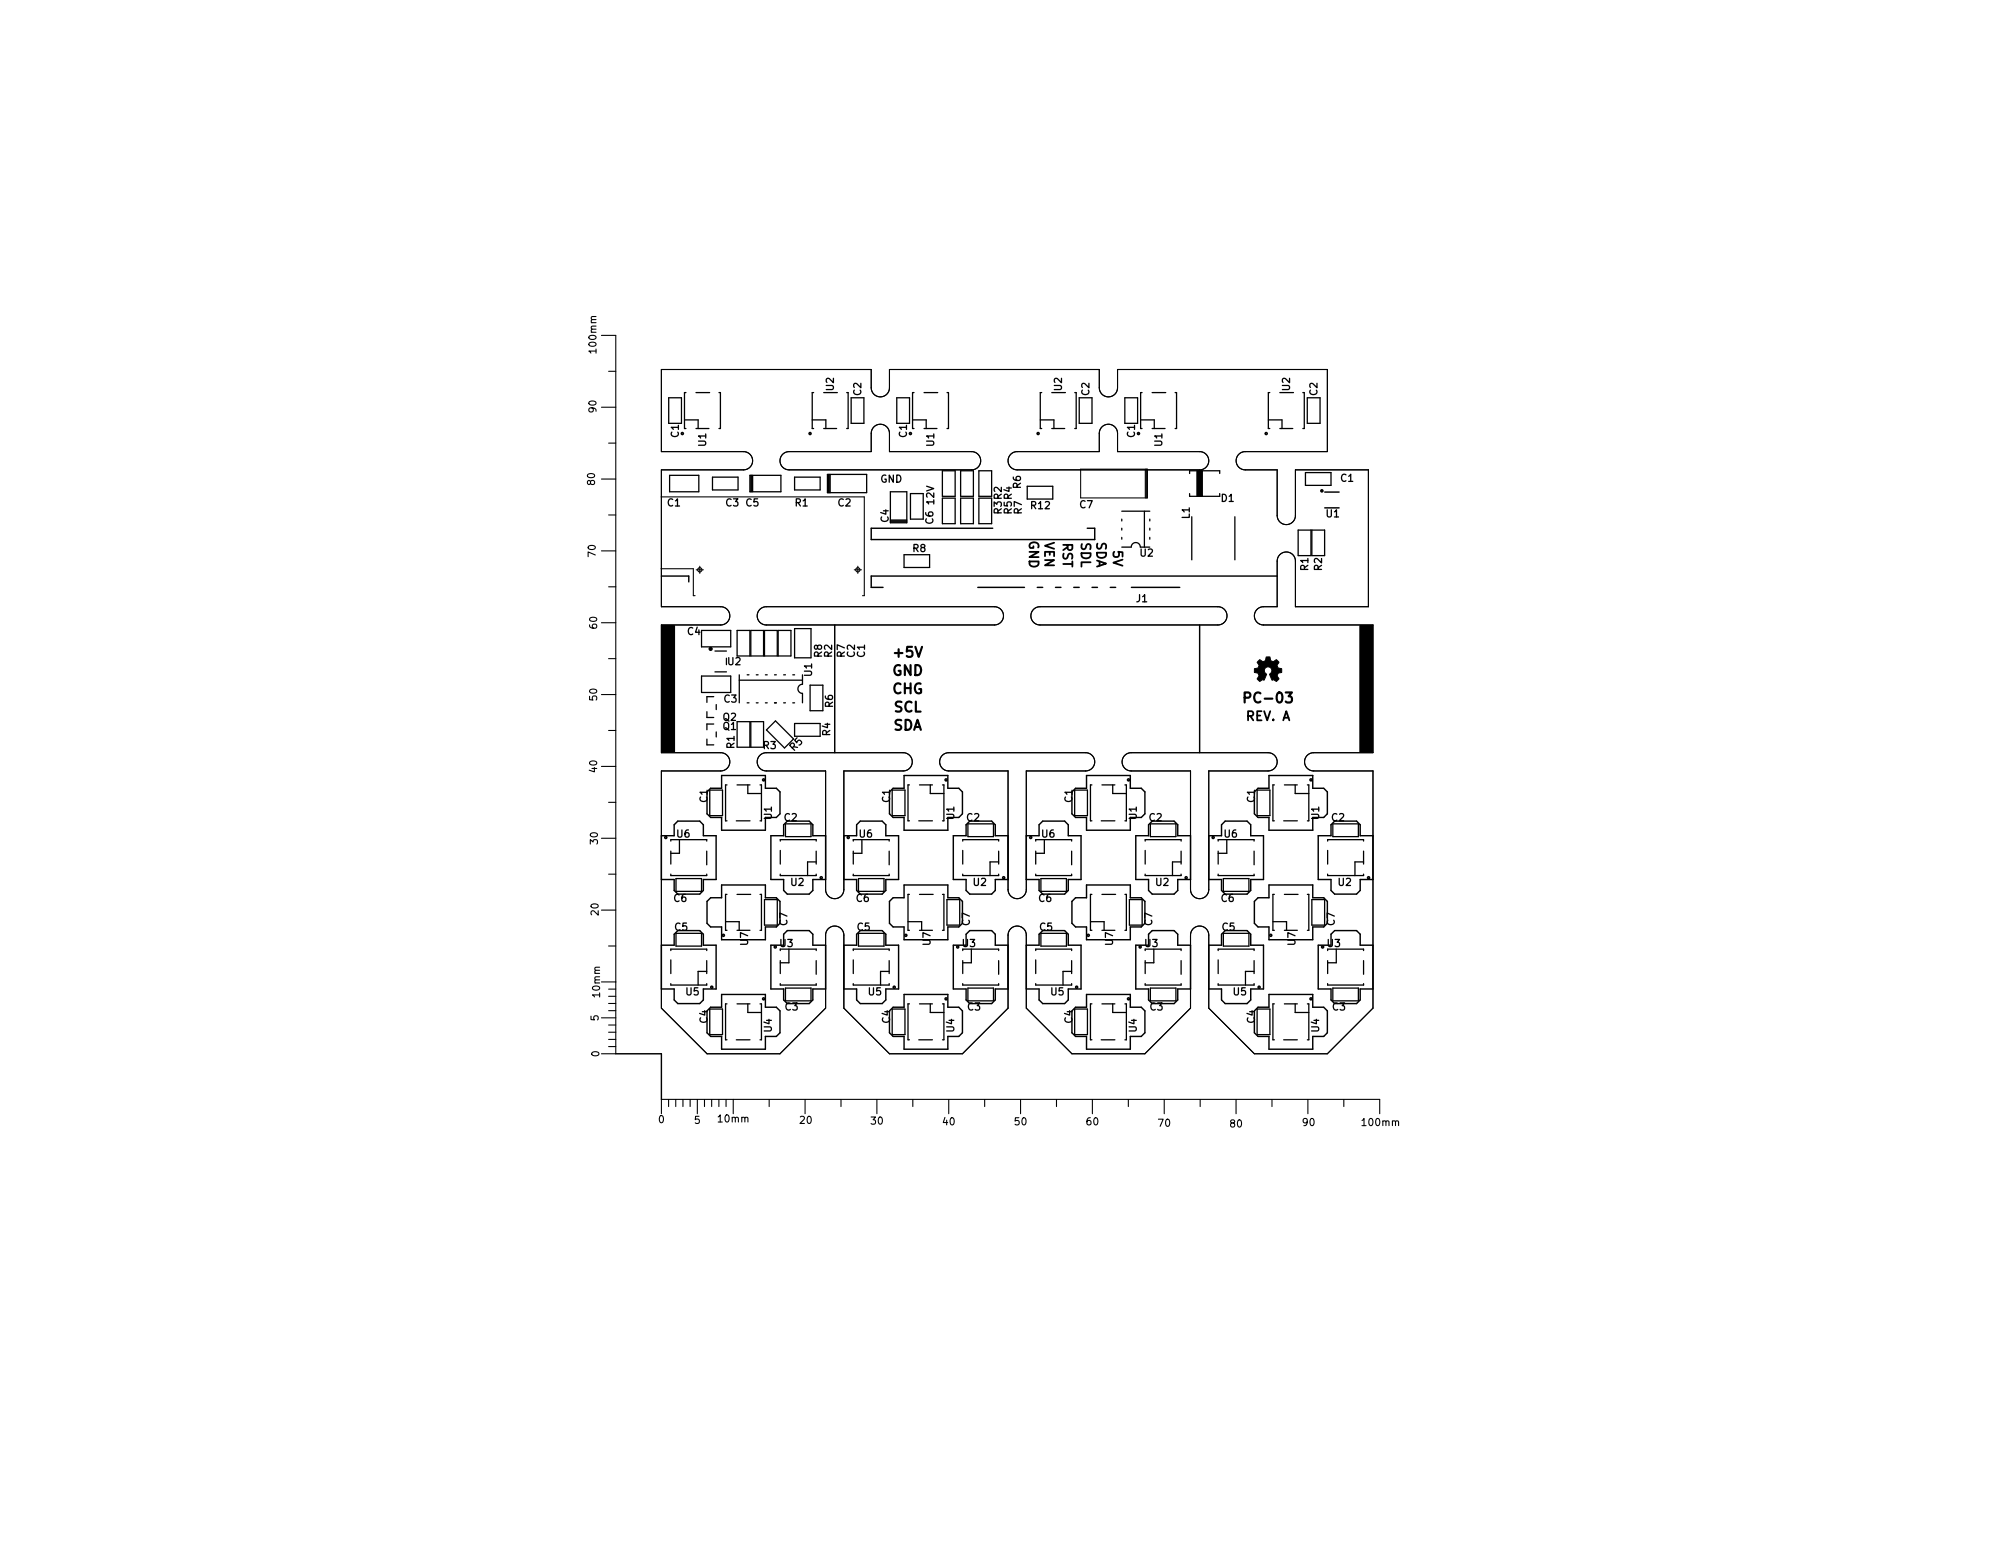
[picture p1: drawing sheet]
<svg xmlns="http://www.w3.org/2000/svg" width="279mm" height="216mm" viewBox="0 0 279 216" stroke-linecap="round" stroke-linejoin="round" font-family="sans-serif">
<defs><g id="words">
<g font-size="1.9">
<text x="124.2" y="94">GND</text>
<text x="124.6" y="91.5">+5V</text>
<text x="124.2" y="96.6">CHG</text>
<text x="124.3" y="101.7">SDA</text>
<text x="124.4" y="99.1">SCL</text>
<text x="173.8" y="97.9">PC-03</text>
</g>
<g font-size="1.8">
<text x="143.3" y="75.2" transform="rotate(90 143.3 75.2)">GND</text>
<text x="145.4" y="75.4" transform="rotate(90 145.4 75.4)">VEN</text>
<text x="148" y="75.5" transform="rotate(90 148 75.5)">RST</text>
<text x="150.5" y="75.5" transform="rotate(90 150.5 75.5)">SDL</text>
<text x="152.7" y="75.3" transform="rotate(90 152.7 75.3)">SDA</text>
<text x="154.9" y="76.7" transform="rotate(90 154.9 76.7)">5V</text>
<text x="173.6" y="100.3">REV. A</text>
</g>
<g font-size="1.4">
<text x="83" y="49" transform="rotate(-90 83 49)">100mm</text>
<text x="83" y="57.4" transform="rotate(-90 83 57.4)">90</text>
<text x="116.1" y="54.4" transform="rotate(-90 116.1 54.4)">U2</text>
<text x="119.9" y="55.1" transform="rotate(-90 119.9 55.1)">C2</text>
<text x="147.8" y="54.4" transform="rotate(-90 147.8 54.4)">U2</text>
<text x="151.6" y="55.1" transform="rotate(-90 151.6 55.1)">C2</text>
<text x="179.6" y="54.4" transform="rotate(-90 179.6 54.4)">U2</text>
<text x="183.4" y="55.1" transform="rotate(-90 183.4 55.1)">C2</text>
<text x="94.5" y="61" transform="rotate(-90 94.5 61)">C1</text>
<text x="98.3" y="62.1" transform="rotate(-90 98.3 62.1)">U1</text>
<text x="126.2" y="61" transform="rotate(-90 126.2 61)">C1</text>
<text x="130" y="62.1" transform="rotate(-90 130 62.1)">U1</text>
<text x="158" y="61" transform="rotate(-90 158 61)">C1</text>
<text x="161.8" y="62.1" transform="rotate(-90 161.8 62.1)">U1</text>
<text x="82.8" y="67.5" transform="rotate(-90 82.8 67.5)">80</text>
<text x="92.8" y="70.5">C1</text>
<text x="101" y="70.5">C3</text>
<text x="103.8" y="70.5">C5</text>
<text x="110.6" y="70.5">R1</text>
<text x="116.6" y="70.5">C2</text>
<text x="122.5" y="67.2">GND</text>
<text x="130" y="70.2" transform="rotate(-90 130 70.2)">12V</text>
<text x="139.4" y="71.6" transform="rotate(-90 139.4 71.6)">R3 R2</text>
<text x="140.8" y="71.6" transform="rotate(-90 140.8 71.6)">R5 R4</text>
<text x="142.1" y="68.1" transform="rotate(-90 142.1 68.1)">R6</text>
<text x="142.2" y="71.6" transform="rotate(-90 142.2 71.6)">R7</text>
<text x="143.4" y="70.9">R12</text>
<text x="150.2" y="70.7">C7</text>
<text x="169.9" y="69.8">D1</text>
<text x="186.6" y="67.1">C1</text>
<text x="82.9" y="77.5" transform="rotate(-90 82.9 77.5)">70</text>
<text x="123.7" y="72.8" transform="rotate(-90 123.7 72.8)">C4</text>
<text x="127" y="76.8">R8</text>
<text x="129.9" y="73" transform="rotate(-90 129.9 73)">C6</text>
<text x="158.6" y="77.5">U2</text>
<text x="165.6" y="72.3" transform="rotate(-90 165.6 72.3)">L1</text>
<text x="184.5" y="72">U1</text>
<text x="158.1" y="83.8">J1</text>
<text x="182.1" y="79.5" transform="rotate(-90 182.1 79.5)">R1</text>
<text x="184" y="79.5" transform="rotate(-90 184 79.5)">R2</text>
<text x="83.1" y="87.5" transform="rotate(-90 83.1 87.5)">60</text>
<text x="95.6" y="88.4">C4</text>
<text x="101.2" y="92.6">U2</text>
<text x="113" y="94.2" transform="rotate(-90 113 94.2)">U1</text>
<text x="114.4" y="91.6" transform="rotate(-90 114.4 91.6)">R8</text>
<text x="115.8" y="91.6" transform="rotate(-90 115.8 91.6)">R2</text>
<text x="117.6" y="91.6" transform="rotate(-90 117.6 91.6)">R7</text>
<text x="119" y="91.6" transform="rotate(-90 119 91.6)">C2</text>
<text x="120.4" y="91.6" transform="rotate(-90 120.4 91.6)">C1</text>
<text x="83.1" y="97.5" transform="rotate(-90 83.1 97.5)">50</text>
<text x="100.6" y="101.6">Q1</text>
<text x="100.6" y="100.3">Q2</text>
<text x="100.7" y="97.8">C3</text>
<text x="116" y="98.6" transform="rotate(-90 116 98.6)">R6</text>
<text x="83.1" y="107.5" transform="rotate(-90 83.1 107.5)">40</text>
<text x="102.2" y="104.3" transform="rotate(-90 102.2 104.3)">R1</text>
<text x="106.2" y="104.3">R3</text>
<text x="110.5" y="104.6" transform="rotate(-45 110.5 104.6)">R5</text>
<text x="115.6" y="102.5" transform="rotate(-90 115.6 102.5)">R4</text>
<text x="98.5" y="111.8" transform="rotate(-90 98.5 111.8)">C1</text>
<text x="123.9" y="111.8" transform="rotate(-90 123.9 111.8)">C1</text>
<text x="149.3" y="111.8" transform="rotate(-90 149.3 111.8)">C1</text>
<text x="174.7" y="111.8" transform="rotate(-90 174.7 111.8)">C1</text>
<text x="83.2" y="117.5" transform="rotate(-90 83.2 117.5)">30</text>
<text x="94.2" y="116.6">U6</text>
<text x="107.4" y="114" transform="rotate(-90 107.4 114)">U1</text>
<text x="109.1" y="114.3">C2</text>
<text x="119.6" y="116.6">U6</text>
<text x="132.8" y="114" transform="rotate(-90 132.8 114)">U1</text>
<text x="134.5" y="114.3">C2</text>
<text x="145" y="116.6">U6</text>
<text x="158.2" y="114" transform="rotate(-90 158.2 114)">U1</text>
<text x="159.9" y="114.3">C2</text>
<text x="170.4" y="116.6">U6</text>
<text x="183.6" y="114" transform="rotate(-90 183.6 114)">U1</text>
<text x="185.3" y="114.3">C2</text>
<text x="93.7" y="125.5">C6</text>
<text x="110.1" y="123.3">U2</text>
<text x="119.1" y="125.5">C6</text>
<text x="135.5" y="123.3">U2</text>
<text x="144.5" y="125.5">C6</text>
<text x="160.9" y="123.3">U2</text>
<text x="169.9" y="125.5">C6</text>
<text x="186.3" y="123.3">U2</text>
<text x="83.3" y="127.4" transform="rotate(-90 83.3 127.4)">20</text>
<text x="93.9" y="129.5">C5</text>
<text x="104.1" y="131.6" transform="rotate(-90 104.1 131.6)">U7</text>
<text x="108.6" y="131.8">U3</text>
<text x="109.6" y="128.9" transform="rotate(-90 109.6 128.9)">C7</text>
<text x="119.3" y="129.5">C5</text>
<text x="129.5" y="131.6" transform="rotate(-90 129.5 131.6)">U7</text>
<text x="134" y="131.8">U3</text>
<text x="135" y="128.9" transform="rotate(-90 135 128.9)">C7</text>
<text x="144.7" y="129.5">C5</text>
<text x="154.9" y="131.6" transform="rotate(-90 154.9 131.6)">U7</text>
<text x="159.4" y="131.8">U3</text>
<text x="160.4" y="128.9" transform="rotate(-90 160.4 128.9)">C7</text>
<text x="170.1" y="129.5">C5</text>
<text x="180.3" y="131.6" transform="rotate(-90 180.3 131.6)">U7</text>
<text x="184.8" y="131.8">U3</text>
<text x="185.8" y="128.9" transform="rotate(-90 185.8 128.9)">C7</text>
<text x="83.3" y="142.1" transform="rotate(-90 83.3 142.1)">5</text>
<text x="83.5" y="138.7" transform="rotate(-90 83.5 138.7)">10mm</text>
<text x="95.5" y="138.5">U5</text>
<text x="98.5" y="142.5" transform="rotate(-90 98.5 142.5)">C4</text>
<text x="107.4" y="143.6" transform="rotate(-90 107.4 143.6)">U4</text>
<text x="109.2" y="140.7">C3</text>
<text x="120.9" y="138.5">U5</text>
<text x="123.9" y="142.5" transform="rotate(-90 123.9 142.5)">C4</text>
<text x="132.8" y="143.6" transform="rotate(-90 132.8 143.6)">U4</text>
<text x="134.6" y="140.7">C3</text>
<text x="146.3" y="138.5">U5</text>
<text x="149.3" y="142.5" transform="rotate(-90 149.3 142.5)">C4</text>
<text x="158.2" y="143.6" transform="rotate(-90 158.2 143.6)">U4</text>
<text x="160" y="140.7">C3</text>
<text x="171.7" y="138.5">U5</text>
<text x="174.7" y="142.5" transform="rotate(-90 174.7 142.5)">C4</text>
<text x="183.6" y="143.6" transform="rotate(-90 183.6 143.6)">U4</text>
<text x="185.4" y="140.7">C3</text>
<text x="83.4" y="147.1" transform="rotate(-90 83.4 147.1)">0</text>
<text x="91.7" y="156.3">0</text>
<text x="96.7" y="156.4">5</text>
<text x="100.1" y="156.2">10mm</text>
<text x="111.4" y="156.4">20</text>
<text x="121.3" y="156.5">30</text>
<text x="131.3" y="156.6">40</text>
<text x="141.3" y="156.6">50</text>
<text x="151.3" y="156.6">60</text>
<text x="161.3" y="156.8">70</text>
<text x="171.3" y="156.9">80</text>
<text x="181.4" y="156.7">90</text>
<text x="189.8" y="156.7">100mm</text>
</g>
</g></defs>
<g fill="none" stroke="#000" stroke-width=".15">
<path d="M83.7 46.7h2v100h-2M83.7 56.7h2M84.7 51.7h1M92.1 51.4h29.2v2.6a1.27 1.27 0 0 0 1.3 1.2 1.27 1.27 0 0 0 1.2-1.2v-2.6h29.2v2.7a1.27 1.27 0 0 0 1.4 1.1 1.27 1.27 0 0 0 1.2-1.2v-2.6h29.2v11.5h-11.4a1.27 1.27 0 0 0-1.3 1.2 1.27 1.27 0 0 0 1.3 1.3h4.4v6.4a1.27 1.27 0 0 0 1.3 1.2 1.27 1.27 0 0 0 1.2-1.2v-6.4h10.2v19.1h-10.2v-6.5a1.27 1.27 0 0 0-1.3-1.2 1.27 1.27 0 0 0-1.2 1.3v6.4h-1.9a1.27 1.27 0 0 0-1.3 1.2 1.27 1.27 0 0 0 1.3 1.3h15.2v17.8h-8.3a1.27 1.27 0 0 0-1.2 1.3 1.27 1.27 0 0 0 1.3 1.2h8.2v33l-6.3 6.4h-10.2l-6.3-6.4v-10.1a1.27 1.27 0 0 0-1.3-1.3 1.27 1.27 0 0 0-1.3 1.3v10.1l-6.3 6.4h-10.2l-6.3-6.4v-10.2a1.27 1.27 0 0 0-1.4-1.2 1.27 1.27 0 0 0-1.2 1.3v10.1l-6.3 6.4h-10.2l-6.3-6.4v-10.2a1.27 1.27 0 0 0-1.4-1.2 1.27 1.27 0 0 0-1.2 1.3v10.1l-6.3 6.4h-10.2l-6.3-6.4v-33h8.2a1.27 1.27 0 0 0 1.3-1.3 1.27 1.27 0 0 0-1.3-1.2h-8.2v-17.8h8.3a1.27 1.27 0 0 0 1.2-1.3 1.27 1.27 0 0 0-1.3-1.2h-8.2v-19.1h11.5a1.27 1.27 0 0 0 1.2-1.3 1.27 1.27 0 0 0-1.3-1.2h-11.4zM83.7 66.7h2M83.7 76.7h2M84.7 61.7h1M84.7 71.7h1M92 79.2h4.5v3.7h.3M92 69.2h28.3v13.7h-.2M96.9 79.3h1M97.4 78.8v1"/>
<path d="M109 63.2l.3-.2 .6-.1h11.4v-2.6a1.27 1.27 0 0 1 1.3-1.2 1.27 1.27 0 0 1 1.2 1.2v2.6h11.5a1.27 1.27 0 0 1 1.2 1.2 1.27 1.27 0 0 1-1.2 1.3h-25.4a1.27 1.27 0 0 1-1.2-.8 1.27 1.27 0 0 1 .3-1.4zM118.9 79.3h1M119.4 78.8v1M140.7 63.2l.4-.2 .5-.1h11.4v-2.6a1.27 1.27 0 0 1 1.3-1.2 1.27 1.27 0 0 1 1.3 1.2v2.6h11.4a1.27 1.27 0 0 1 1.3 1.2 1.27 1.27 0 0 1-1.3 1.3h-25.4a1.27 1.27 0 0 1-1.2-.8 1.27 1.27 0 0 1 .3-1.4zM150.4 65.3h9.3v4h-9.3zM159.4 65.3v4M159.5 65.3v4M159.6 65.3v4M83.7 86.7h2M83.7 96.7h2M84.7 81.7h1M84.7 91.7h1"/>
<path d="M105.8 84.8l.3-.2 .6-.1h31.7a1.27 1.27 0 0 1 1.3 1.2 1.27 1.27 0 0 1-1.3 1.3h-31.7a1.27 1.27 0 0 1-1.2-.8 1.27 1.27 0 0 1 .3-1.4zM143.9 84.8l.3-.2 .6-.1h24.7a1.27 1.27 0 0 1 1.3 1.2 1.27 1.27 0 0 1-1.3 1.3h-24.7a1.27 1.27 0 0 1-1.2-.8 1.27 1.27 0 0 1 .3-1.4zM83.7 106.7h2M83.7 116.7h2M84.7 101.7h1M84.7 111.7h1M105.8 105.1l.3-.2 .6-.1h19a1.27 1.27 0 0 1 1.3 1.2 1.27 1.27 0 0 1-1.3 1.3h-8.2v16.5a1.27 1.27 0 0 1-1.3 1.3 1.27 1.27 0 0 1-1.3-1.3v-16.5h-8.2a1.27 1.27 0 0 1-1.2-.8 1.27 1.27 0 0 1 .3-1.4zM131.2 105.1l.3-.2 .6-.1h19a1.27 1.27 0 0 1 1.3 1.2 1.27 1.27 0 0 1-1.3 1.3h-8.2v16.5a1.27 1.27 0 0 1-1.3 1.3 1.27 1.27 0 0 1-1.3-1.3v-16.5h-8.2a1.27 1.27 0 0 1-1.2-.8 1.27 1.27 0 0 1 .3-1.4zM156.6 105.1l.3-.2 .6-.1h19a1.27 1.27 0 0 1 1.3 1.2 1.27 1.27 0 0 1-1.3 1.3h-8.2v16.5a1.27 1.27 0 0 1-1.3 1.3 1.27 1.27 0 0 1-1.3-1.3v-16.5h-8.2a1.27 1.27 0 0 1-1.2-.8 1.27 1.27 0 0 1 .3-1.4zM83.7 126.7h2M83.7 136.7h2M84.7 121.7h1"/>
<path d="M84.7 131.7h1M84.7 137.7h1M84.7 138.7h1M84.7 139.7h1M83.7 141.7h2M84.7 140.7h1M84.7 142.7h1M84.7 143.7h1M84.7 144.7h1M84.7 145.7h1M92.1 155v-2h100v2M93.1 153v1"/>
<path d="M94.1 153v1M95.1 153v1M96.1 153v1M97.1 153v2M98.1 153v1M99.1 153v1M100.1 153v1M101.1 153v1M102.1 153v2M107.1 153v1M112.1 153v2M117.1 153v1"/>
<path d="M122.1 153v2M127.1 153v1M132.1 153v2M137.1 153v1M142.1 153v2M147.1 153v1M152.1 153v2M157.1 153v1M162.1 153v2M167.1 153v1M172.1 153v2M177.1 153v1"/>
<path d="M182.1 153v2M187.1 153v1"/>
<circle cx="97.4" cy="79.3" r=".3"/>
<circle cx="119.4" cy="79.3" r=".3"/>
</g>
<g fill="none" stroke="#000" stroke-width=".2">
<path d="M138.2 73.5h-16.9v1.6h31.1v-1.6h-1M184.4 68.5h2M92.1 80.2h3.8v.8M116.2 87v17.8M136.1 81.8h6.5M144.4 81.8h.8M146.9 81.8h.8M149.5 81.8h.7M152 81.8h.8M154.6 81.8h.7M157.5 81.8h6.7M167 87v17.8"/>
<path d="M177.8 80.2h-56.5v1.6h1.6M92.1 116.3h1.8v-1.5l.5-.5h3l.5 .5v1.5h1.8v6.1h-1.8v1.6l-.5 .5h-3l-.5-.5v-1.6h-1.8zM100.5 108h6.1v1.7h1.5l.5 .5v3.1l-.5 .5h-1.5v1.8h-6.1v-1.8h-1.6l-.5-.5v-3.1l.5-.5h1.6zM109.6 114.3h3l.6 .5v1.5h1.7v6.1h-1.7v1.6l-.6 .5h-3l-.5-.5v-1.6h-1.8v-6.1h1.8v-1.5M117.5 116.3h1.8v-1.5l.5-.5h3l.5 .5v1.5h1.8v6.1h-1.8v1.6l-.5 .5h-3l-.5-.5v-1.6h-1.8zM125.9 108h6.1v1.7h1.5l.5 .5v3.1l-.5 .5h-1.5v1.8h-6.1v-1.8h-1.6l-.5-.5v-3.1l.5-.5h1.6zM135 114.3h3l.6 .5v1.5h1.7v6.1h-1.7v1.6l-.6 .5h-3l-.5-.5v-1.6h-1.8v-6.1h1.8v-1.5M142.9 116.3h1.8v-1.5l.5-.5h3l.5 .5v1.5h1.8v6.1h-1.8v1.6l-.5 .5h-3l-.5-.5v-1.6h-1.8zM151.3 108h6.1v1.7h1.5l.5 .5v3.1l-.5 .5h-1.5v1.8h-6.1v-1.8h-1.6l-.5-.5v-3.1l.5-.5h1.6zM160.4 114.3h3l.6 .5v1.5h1.7v6.1h-1.7v1.6l-.6 .5h-3l-.5-.5v-1.6h-1.8v-6.1h1.8v-1.5M168.3 116.3h1.8v-1.5l.5-.5h3l.5 .5v1.5h1.8v6.1h-1.8v1.6l-.5 .5h-3l-.5-.5v-1.6h-1.8zM176.7 108h6.1v1.7h1.5l.5 .5v3.1l-.5 .5h-1.5v1.8h-6.1v-1.8h-1.6l-.5-.5v-3.1l.5-.5h1.6z"/>
<path d="M185.8 114.3h3l.6 .5v1.5h1.7v6.1h-1.7v1.6l-.6 .5h-3l-.5-.5v-1.6h-1.8v-6.1h1.8v-1.5M94.4 129.5h3l.5 .5v1.6h1.8v6.1h-1.8v1.5l-.5 .5h-3l-.5-.5v-1.5h-1.8v-6.1h1.8v-1.6M100.5 123.2h6.1v1.8h1.5l.5 .5v3l-.5 .5h-1.5v1.8h-6.1v-1.8h-1.6l-.5-.5v-3l.5-.5h1.6zM100.5 138.4h6.1v1.8h1.5l.5 .5v3.1l-.5 .5h-1.5v1.8h-6.1v-1.8h-1.6l-.5-.5v-3.1l.5-.5h1.6zM109.1 139.2v-1.5h-1.8v-6.1h1.8v-1.6l.5-.5h3l.6 .5v1.6h1.7v6.1h-1.7v1.5l-.6 .5h-3M119.8 129.5h3l.5 .5v1.6h1.8v6.1h-1.8v1.5l-.5 .5h-3l-.5-.5v-1.5h-1.8v-6.1h1.8v-1.6M125.9 123.2h6.1v1.8h1.5l.5 .5v3l-.5 .5h-1.5v1.8h-6.1v-1.8h-1.6l-.5-.5v-3l.5-.5h1.6zM125.9 138.4h6.1v1.8h1.5l.5 .5v3.1l-.5 .5h-1.5v1.8h-6.1v-1.8h-1.6l-.5-.5v-3.1l.5-.5h1.6zM134.5 139.2v-1.5h-1.8v-6.1h1.8v-1.6l.5-.5h3l.6 .5v1.6h1.7v6.1h-1.7v1.5l-.6 .5h-3M145.2 129.5h3l.5 .5v1.6h1.8v6.1h-1.8v1.5l-.5 .5h-3l-.5-.5v-1.5h-1.8v-6.1h1.8v-1.6M151.3 123.2h6.1v1.8h1.5l.5 .5v3l-.5 .5h-1.5v1.8h-6.1v-1.8h-1.6l-.5-.5v-3l.5-.5h1.6zM151.3 138.4h6.1v1.8h1.5l.5 .5v3.1l-.5 .5h-1.5v1.8h-6.1v-1.8h-1.6l-.5-.5v-3.1l.5-.5h1.6z"/>
<path d="M159.9 139.2v-1.5h-1.8v-6.1h1.8v-1.6l.5-.5h3l.6 .5v1.6h1.7v6.1h-1.7v1.5l-.6 .5h-3M170.6 129.5h3l.5 .5v1.6h1.8v6.1h-1.8v1.5l-.5 .5h-3l-.5-.5v-1.5h-1.8v-6.1h1.8v-1.6M176.7 123.2h6.1v1.8h1.5l.5 .5v3l-.5 .5h-1.5v1.8h-6.1v-1.8h-1.6l-.5-.5v-3l.5-.5h1.6zM176.7 138.4h6.1v1.8h1.5l.5 .5v3.1l-.5 .5h-1.5v1.8h-6.1v-1.8h-1.6l-.5-.5v-3.1l.5-.5h1.6zM185.3 139.2v-1.5h-1.8v-6.1h1.8v-1.6l.5-.5h3l.6 .5v1.6h1.7v6.1h-1.7v1.5l-.6 .5h-3M85.7 146.7h6.4v6.3"/>
</g>
<g fill="none" stroke="#000" stroke-width=".18">
<path d="M93.1 55.4h1.8v3.5h-1.8zM95.3 58.4h1.9v1.3M95.5 54.6h-.2v5.1h.2M96.9 59.7h1.8M96.9 54.6h1.9M100.1 54.6h.2v5.1h-.2M113.1 58.4h1.9v1.3M113.3 54.6h-.2v5.1h.2M114.7 59.7h1.8M117.9 54.6h.2v5.1h-.2M118.5 55.4v3.5h1.8v-3.5M124.8 55.4h1.8v3.5h-1.8z"/>
<path d="M127 58.4h1.9v1.3M127.2 54.6h-.2v5.1h.2M128.6 59.7h1.8M128.6 54.6h1.9M131.8 54.6h.2v5.1h-.2M144.8 58.4h1.9v1.3M145 54.6h-.2v5.1h.2M146.4 59.7h1.8M149.6 54.6h.2v5.1h-.2M150.2 55.4v3.5h1.8v-3.5M156.6 55.4h1.8v3.5h-1.8zM158.8 58.4h1.9v1.3"/>
<path d="M159 54.6h-.2v5.1h.2M160.4 59.7h1.8M160.4 54.6h1.9M163.6 54.6h.2v5.1h-.2M176.6 58.4h1.9v1.3M176.8 54.6h-.2v5.1h.2M178.2 59.7h1.8M181.4 54.6h.2v5.1h-.2M182 55.4v3.5h1.8v-3.5M93.2 66.2h4.1v2.3h-4.1zM99.2 66.4h3.5v1.8h-3.5zM104.4 66.2h4.3v2.3h-4.3z"/>
<path d="M104.5 66.2v2.3M104.6 66.2v2.3M104.8 66.2v2.3M110.6 66.4h3.6v1.8h-3.6zM115.2 66h5.4v2.6h-5.4zM115.3 66v2.6M115.4 66v2.6M115.6 66v2.6M124 68.5h2.2v4.3h-2.2zM124 72.4h2.2M124 72.5h2.2M124 72.6h2.2"/>
<path d="M125.9 77.2h3.5v1.8h-3.5zM126.7 68.7h1.8v3.6h-1.8zM131.2 65.5h1.8v3.6h-1.8zM131.2 69.3h1.8v3.6h-1.8zM133.7 65.5h1.8v3.6h-1.8zM133.7 69.3h1.8v3.6h-1.8zM136.3 65.5h1.7v3.6h-1.7zM136.3 69.3h1.7v3.6h-1.7zM143 67.7h3.6v1.8h-3.6zM156.2 76.2h1.3a.63 .63 0 0 1 .6-.7 .63 .63 0 0 1 .6 .7M156.2 71.2h3.9M156.2 72.3v.2"/>
<path d="M156.2 73.5v.3M156.2 74.8v.3M159.3 71.2v5M160.1 72.3v.2M160.1 73.5v.3M160.1 74.8v.3M165.6 68.7v.4h4.2M165.6 65.9v-.4h4.2v.4M165.9 71.9v6M171.9 71.9v6M180.7 73.8h1.8v3.5h-1.8zM181.7 65.8h3.6v1.8h-3.6z"/>
<path d="M182.6 77.3v-3.5h1.8v3.5M97.7 87.8h4v2.2h-4zM97.7 94.1h4v2.3h-4zM98.4 99.1v.8h1M99.4 97h-1v.8M99.5 93.5h1.6M99.5 90.6h1.6M99.7 98.1v.7M102.6 87.8h1.8v3.5h-1.8zM102.9 93.9v3.9M102.9 94.7h8.8M104 97.8h.3"/>
<path d="M104 93.9h.3M104.5 87.8h1.8v3.5h-1.8zM105.3 97.8h.2M105.3 93.9h.2M106.4 87.8h1.8v3.5h-1.8zM106.6 97.8h.2M106.6 93.9h.2M107.8 97.8h.3M107.8 93.9h.3M108.3 87.8h1.8v3.5h-1.8zM109.1 97.8h.2M109.1 93.9h.2"/>
<path d="M110.4 97.8h.2M110.4 93.9h.2M110.6 87.5h2.3v4.1h-2.3zM111.7 93.9v1.4a.63 .63 0 0 0-.6 .6 .63 .63 0 0 0 .6 .6v1.3M112.8 95.4h1.8v3.5h-1.8zM93.4 117.1v-.2h5v.2M93.4 118.5v1.8M94.6 116.9v1.9h-1.2M98.4 118.5v1.9M98.4 102.9v.8h1M98.8 110h1.8v3.5h-1.8zM99.4 100.8h-1v.8"/>
<path d="M99.7 101.9v.7M101.2 109.3h-.2v5h.2M102.5 114.3h1.9M102.6 109.3h1.8M102.6 100.5h1.8v3.5h-1.8zM104.1 109.3v1.2h1.9M104.5 100.5h1.8v3.5h-1.8zM105.8 109.3h.2v5h-.2M108 100.3l2.5 2.6-1.3 1.2-2.5-2.5zM108.6 117.1v-.2h5v.2M108.6 118.4v1.9M109.3 114.7h3.6v1.8h-3.6z"/>
<path d="M113.6 120h-1.2v1.9M113.6 118.5v1.8M114.2 100.7h-3.6v1.8h3.6M118.8 117.1v-.2h5v.2M118.8 118.5v1.8M120 116.9v1.9h-1.2M123.8 118.5v1.9M124.2 110h1.8v3.5h-1.8zM126.6 109.3h-.2v5h.2M127.9 114.3h1.9M128 109.3h1.8M129.5 109.3v1.2h1.9"/>
<path d="M131.2 109.3h.2v5h-.2M134 117.1v-.2h5v.2M134 118.4v1.9M134.7 114.7h3.6v1.8h-3.6zM139 120h-1.2v1.9M139 118.5v1.8M144.2 117.1v-.2h5v.2M144.2 118.5v1.8M145.4 116.9v1.9h-1.2M149.2 118.5v1.9M149.6 110h1.8v3.5h-1.8zM152 109.3h-.2v5h.2"/>
<path d="M153.3 114.3h1.9M153.4 109.3h1.8M154.9 109.3v1.2h1.9M156.6 109.3h.2v5h-.2M159.4 117.1v-.2h5v.2M159.4 118.4v1.9M160.1 114.7h3.6v1.8h-3.6zM164.4 120h-1.2v1.9M164.4 118.5v1.8M169.6 117.1v-.2h5v.2M169.6 118.5v1.8M170.8 116.9v1.9h-1.2"/>
<path d="M174.6 118.5v1.9M175 110h1.8v3.5h-1.8zM177.4 109.3h-.2v5h.2M178.7 114.3h1.9M178.8 109.3h1.8M180.3 109.3v1.2h1.9M182 109.3h.2v5h-.2M184.8 117.1v-.2h5v.2M184.8 118.4v1.9M185.5 114.7h3.6v1.8h-3.6zM189.8 120h-1.2v1.9M189.8 118.5v1.8"/>
<path d="M93.4 121.7v.2h5v-.2M93.4 132.3v-.2h5v.2M93.4 136.9v.2h5v-.2M93.4 133.6v1.9M94.1 122.3h3.6v1.8h-3.6zM94.1 129.9h3.6v1.8h-3.6zM98.4 135.2h-1.2v1.9M98.4 133.7v1.8M101 128.3h1.9v1.2M101.2 124.5h-.2v5h.2M101.2 139.7h-.2v5h.2M102.6 129.5h1.8"/>
<path d="M102.6 124.5h1.9M102.6 139.7h1.8M104.1 139.7v1.2h1.9M105.8 124.5h.2v5h-.2M105.8 139.7h.2v5h-.2M106.4 125.2h1.8v3.6h-1.8zM108.6 121.7v.2h5v-.2M108.6 132.1h5v.2M108.6 136.9v.2h5v-.2M108.6 133.7v1.8M109.3 137.5h3.6v1.8h-3.6zM109.8 132.1v1.9h-1.2"/>
<path d="M113.6 133.7v1.9M118.8 121.7v.2h5v-.2M118.8 132.3v-.2h5v.2M118.8 136.9v.2h5v-.2M118.8 133.6v1.9M119.5 122.3h3.6v1.8h-3.6zM119.5 129.9h3.6v1.8h-3.6zM123.8 135.2h-1.2v1.9M123.8 133.7v1.8M126.4 128.3h1.9v1.2M126.6 124.5h-.2v5h.2M126.6 139.7h-.2v5h.2"/>
<path d="M128 129.5h1.8M128 124.5h1.9M128 139.7h1.8M129.5 139.7v1.2h1.9M131.2 124.5h.2v5h-.2M131.2 139.7h.2v5h-.2M131.8 125.2h1.8v3.6h-1.8zM134 121.7v.2h5v-.2M134 132.1h5v.2M134 136.9v.2h5v-.2M134 133.7v1.8M134.7 137.5h3.6v1.8h-3.6z"/>
<path d="M135.2 132.1v1.9h-1.2M139 133.7v1.9M144.2 121.7v.2h5v-.2M144.2 132.3v-.2h5v.2M144.2 133.6v1.9M144.2 136.9v.2h5v-.2M144.9 122.3h3.6v1.8h-3.6zM144.9 129.9h3.6v1.8h-3.6zM149.2 133.7v1.8M149.2 135.2h-1.2v1.9M151.8 128.3h1.9v1.2M152 124.5h-.2v5h.2"/>
<path d="M152 139.7h-.2v5h.2M153.4 129.5h1.8M153.4 124.5h1.9M153.4 139.7h1.8M154.9 139.7v1.2h1.9M156.6 124.5h.2v5h-.2M156.6 139.7h.2v5h-.2M157.2 125.2h1.8v3.6h-1.8zM159.4 121.7v.2h5v-.2M159.4 132.1h5v.2M159.4 136.9v.2h5v-.2M159.4 133.7v1.8"/>
<path d="M160.1 137.5h3.6v1.8h-3.6zM160.6 132.1v1.9h-1.2M164.4 133.7v1.9M169.6 121.7v.2h5v-.2M169.6 132.3v-.2h5v.2M169.6 136.9v.2h5v-.2M169.6 133.6v1.9M170.3 122.3h3.6v1.8h-3.6zM170.3 129.9h3.6v1.8h-3.6zM174.6 135.2h-1.2v1.9M174.6 133.7v1.8M177.2 128.3h1.9v1.2"/>
<path d="M177.4 124.5h-.2v5h.2M177.4 139.7h-.2v5h.2M178.8 129.5h1.8M178.8 124.5h1.9M178.8 139.7h1.8M180.3 139.7v1.2h1.9M182 124.5h.2v5h-.2M182 139.7h.2v5h-.2M182.6 125.2h1.8v3.6h-1.8zM184.8 121.7v.2h5v-.2M184.8 132.1h5v.2M184.8 136.9v.2h5v-.2"/>
<path d="M184.8 133.7v1.8M185.5 137.5h3.6v1.8h-3.6zM186 132.1v1.9h-1.2M189.8 133.7v1.9M98.8 140.5h1.8v3.5h-1.8zM102.5 144.7h1.9M124.2 140.5h1.8v3.5h-1.8zM127.9 144.7h1.9M149.6 140.5h1.8v3.5h-1.8zM153.3 144.7h1.9M175 140.5h1.8v3.5h-1.8zM178.7 144.7h1.9"/>
</g>
<g fill="none" stroke="#000" stroke-width=".3">
<circle cx="95" cy="60.4" r=".1"/>
<circle cx="112.8" cy="60.4" r=".1"/>
<circle cx="126.7" cy="60.4" r=".1"/>
<circle cx="144.5" cy="60.4" r=".1"/>
<circle cx="158.5" cy="60.4" r=".1"/>
<circle cx="176.3" cy="60.4" r=".1"/>
<circle cx="98.9" cy="90.3" r=".15"/>
<circle cx="92.7" cy="116.6" r=".1"/>
<circle cx="106.3" cy="108.6" r=".1"/>
<circle cx="118.1" cy="116.6" r=".1"/>
<circle cx="131.7" cy="108.6" r=".1"/>
<circle cx="143.5" cy="116.6" r=".1"/>
<circle cx="157.1" cy="108.6" r=".1"/>
<circle cx="168.9" cy="116.6" r=".1"/>
<circle cx="182.5" cy="108.6" r=".1"/>
<circle cx="99.1" cy="137.4" r=".1"/>
<circle cx="100.7" cy="130.2" r=".1"/>
<circle cx="106.3" cy="139" r=".1"/>
<circle cx="107.9" cy="131.8" r=".1"/>
<circle cx="114.3" cy="122.2" r=".1"/>
<circle cx="124.5" cy="137.4" r=".1"/>
<circle cx="126.1" cy="130.2" r=".1"/>
<circle cx="131.7" cy="139" r=".1"/>
<circle cx="133.3" cy="131.8" r=".1"/>
<circle cx="139.7" cy="122.2" r=".1"/>
<circle cx="149.9" cy="137.4" r=".1"/>
<circle cx="151.5" cy="130.2" r=".1"/>
<circle cx="157.1" cy="139" r=".1"/>
<circle cx="158.7" cy="131.8" r=".1"/>
<circle cx="165.1" cy="122.2" r=".1"/>
<circle cx="175.3" cy="137.4" r=".1"/>
<circle cx="176.9" cy="130.2" r=".1"/>
<circle cx="182.5" cy="139" r=".1"/>
<circle cx="184.1" cy="131.8" r=".1"/>
<circle cx="190.5" cy="122.2" r=".1"/>
</g>
<path d="M175.1 92.1l.3-.3 .4 .3 .4-.1a.43 .43 0 0 1 .1-.5 .43 .43 0 0 1 .4-.1h.1a.56 .56 0 0 0 .4 .7h.1a.41 .41 0 0 1 .3-.2 .41 .41 0 0 1 .4 .2v.1a.59 .59 0 0 0-.1 .8 .4 .4 0 0 1 .5 .1 .4 .4 0 0 1 0 .4v.1l-.4 .1a.54 .54 0 0 0 0 .7v.1a.37 .37 0 0 1-.2 .3 .37 .37 0 0 1-.5-.2l-.2 .1-.4-.8a.55 .55 0 0 0 .2-.9 .55 .55 0 0 0-.9 .1 .55 .55 0 0 0 .3 .8l-.3 .8-.3-.1a.36 .36 0 0 1-.4 .2 .36 .36 0 0 1-.3-.4 .47 .47 0 0 0 .2-.6 .47 .47 0 0 0-.6-.2v-.5a.56 .56 0 0 0 .7-.5l-.2-.3a.15 .15 0 0 1-.1-.1 .15 .15 0 0 1 .1-.1z" fill="#000" stroke="#000" stroke-width=".14"/>
<path d="M166.6 65.5h.8v3.6h-.8z" fill="#000" stroke="#000" stroke-width=".15"/>
<circle cx="184" cy="68.3" r=".13" fill="none" stroke="#000" stroke-width=".25"/>
<path d="M92.2 87.1h1.7v17.5h-1.7zM189.4 87.1h1.6v17.5h-1.6z" fill="#000" stroke="#000" stroke-width=".25"/>
<use href="#words"/>
</svg>
